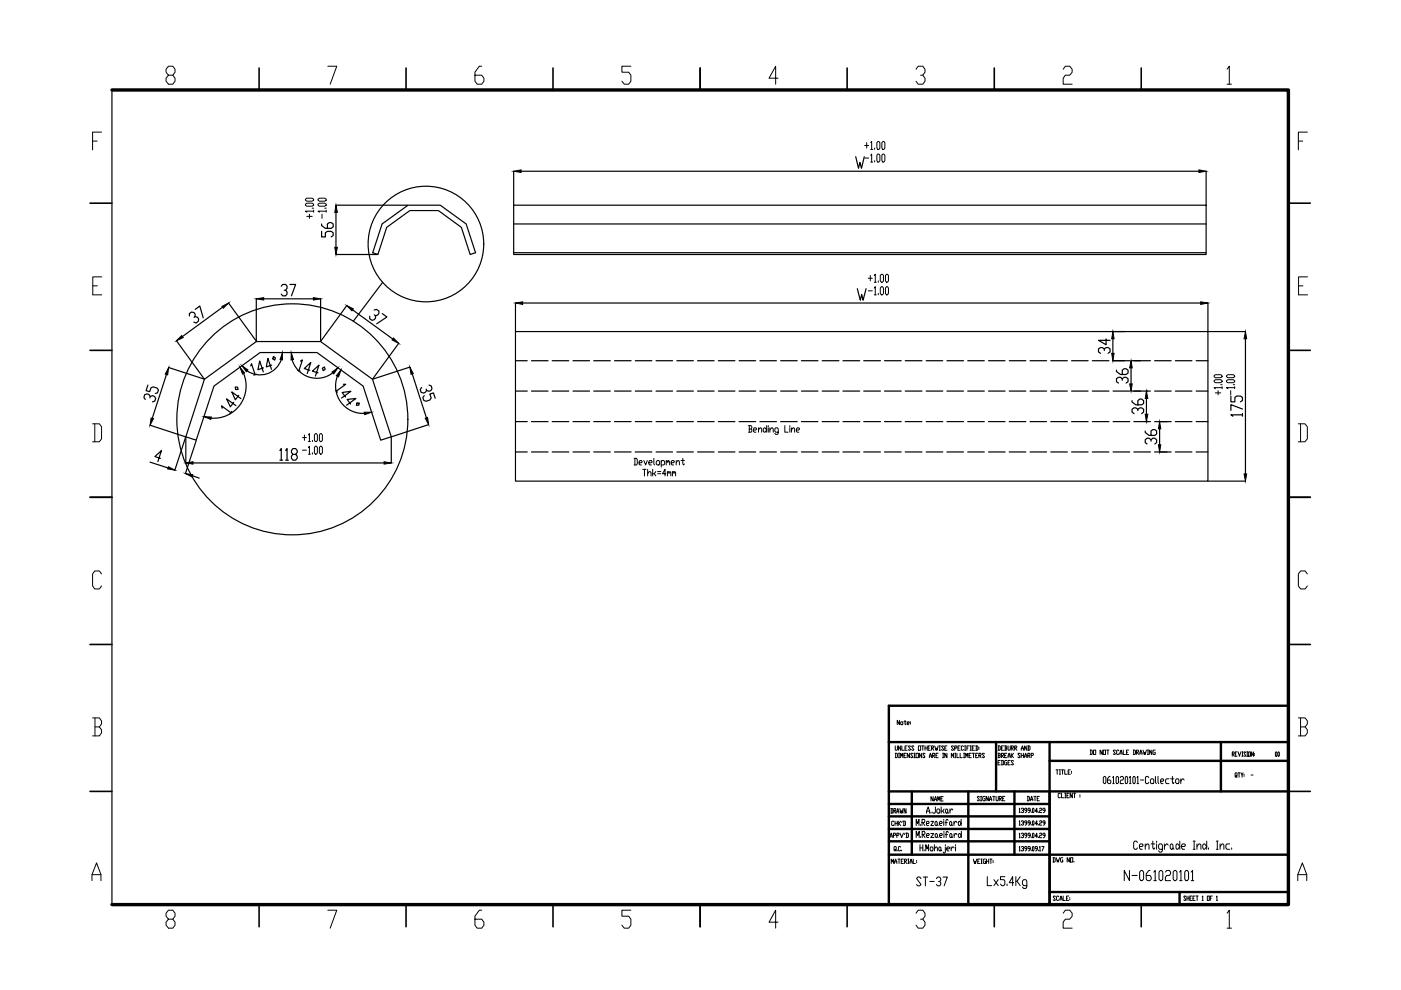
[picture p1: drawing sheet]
<svg xmlns="http://www.w3.org/2000/svg" width="297mm" height="210mm" viewBox="0 0 297 210" stroke-linecap="round" stroke-linejoin="round" font-family="sans-serif">
<!-- layer: 0 -->
<g fill="none" stroke="#000" stroke-width=".25">
<path d="M23.7 19.1v172.7M108.9 36.3v7.1M110.5 36.3h143.7M181.4 33.2l.6 2.5 .3-1.3 .4 1.3 .5-2.5M255.7 36.3v7.1M68.2 49.1v1.1h.8v-.9l.4-.2h.8l.4 .2v.6l-.4 .3M68.2 47.5v.3l.8 .6h1.2l.4-.3v-.6l-.4-.3h-.4l-.4 .3v.9M71.2 54h8.9M71.2 43.5h15.2M71.2 45v7.4M81 47.5l5.5-4h6.8l5.5 4 2 6.1-1.1 .4-1.9-5.8-4.9-3.6h-6l-4.9 3.6-1.9 5.8-1.1-.4zM81.1 59.8l-6.2 8.3"/>
<path d="M108.9 43.5h146.8v10.5h-146.8zM108.9 53.6h146.8M108.9 47.5h146.8M35.3 79.4l-3 9.3M37.4 72.2l5.9 8.1-7.5-2.4M40.2 67v-.5l.4-.3 .5 .1 .3 .3-.1 .5-.2 .2M41.3 67.1l.6 .2 .2 .3v.5l-.5 .4-.5-.2M41.4 65.6l1-.7 .7 2.5M47.2 65.1l-8.5 6.3M51.6 79.2a6.8 6.8 0 0 1-6.9 9.4M53.2 77.6l.1-.5 .8 2.3M54.3 63.4v8.9l-5.8-8.1"/>
<path d="M54.4 79.4l-.6 .1M55.9 78l-1.2 .4 .4-1.9 .7 2.4M55.9 63.4h10.5M57.6 77.4l-1.1 .4 .3-1.8 .8 2.3M58 75.6l.4 .3-.2 .5-.4-.3zM59.6 60.7l.3-.4h.7l.3 .4v.4l-.3 .4h-.3M59.6 76.3a4.8 4.8 0 0 1-7.2 2.3M60.6 61.5l.3 .4v.4l-.3 .4h-.7l-.3-.4M61.5 60.3h1.2l-.9 2.4M61.9 76.3a5.5 5.5 0 0 0 8.7 2.8M63.1 78.5l.6 .2M63.7 76.6l.4-.3-.7 2.3"/>
<path d="M65.7 78.5l-1.2-.4 1.4-1.2-.8 2.3M67.4 79.1l-1.2-.4 1.4-1.3-.7 2.3M68 63.4v8.9M68.4 78.1l.4-.3 .1 .5-.4 .3zM71.5 79.8a5.8 5.8 0 0 0 5.8 7.9M73.5 64.8l-5.5 7.5M74.7 65.7l8.6 6.2M79.3 65.7l.5-.1 .5 .3v.5l-.2 .4-.5 .2-.2-.3M79.6 67v.5l-.2 .3-.5 .1-.5-.3v-.6M81.1 66.5l.9 .7-2.1 1.5M84.5 72.8l-5.5 7.5M86.9 77.8l-7.8 2.6"/>
<path d="M87.4 79.3l3 9.3M109.3 70.3h146.8v31.7h-146.8zM109.3 76.5h2.5M109.3 64.2v6.1M110.8 64.2h143.8M112.7 76.5h3.5M117.1 76.5h3.5M121.5 76.5h3.5M125.9 76.5h3.5M130.3 76.5h3.5M134.7 76.5h3.5M139.1 76.5h3.5"/>
<path d="M143.5 76.5h3.5M147.9 76.5h3.5M152.3 76.5h3.5M156.7 76.5h3.5M161.1 76.5h3.5M165.5 76.5h3.5M169.9 76.5h3.5M174.3 76.5h3.6M178.7 76.5h3.6M181.8 61.2l.6 2.5 .3-1.3 .3 1.3 .6-2.5M183.1 76.5h3.6M187.5 76.5h3.6"/>
<path d="M191.9 76.5h3.6M196.4 76.5h3.5M200.8 76.5h3.5M205.2 76.5h3.5M209.6 76.5h3.5M214 76.5h3.5M218.4 76.5h3.5M222.8 76.5h3.5M227.2 76.5h3.5M231.6 76.5h3.5M234.1 74.3v-.3l-.4-.3h-.4l-.4 .3v.6l.4 .3M234.1 74l.4-.3h.4l.5 .3v.6l-.5 .3"/>
<path d="M234.5 71.9v1.2l-1.6-.9h2.5M236 76.5h3.5M236 70.3h2.4M236 71.8v3.1M236.7 78.5v.3l.9 .6h1.1l.5-.3v-.6l-.5-.3h-.3l-.5 .3v.9M239.8 76.5h4.1M239.8 78v3.4M244.8 76.5h3.5M249.2 76.5h3.5M253.6 76.5h2.5M256.1 64.2v6.1M256.2 70.3h7.9"/>
<path d="M264.1 71.8v28.7M31.4 81.6l-.4 1.2 .7 .2 .3-.8 .5-.2 .8 .3 .3 .4-.2 .6-.5 .1M31.8 84.4l.1-.3-.3-.5-.4-.1-.5 .2-.2 .6 .3 .4M31.8 90.2l7.5 2.4M31.8 98l3.8 1.2M31.9 84.1l.4-.2 .4 .1 .3 .4-.2 .6-.5 .2M34 97.2l-1.2-.4 1.4-1.3-.7 2.4M39.4 92.7l-2.3 7M39.4 92.7v5.5M40.9 98.2h40.5M41.6 93.4l-2.3 7M43.3 80.4l11-8h13.7l11 8 4 12.2-2.3 .7-3.7-11.4-9.8-7.2h-12.1l-9.7 7.2-3.8 11.4-2.2-.7z"/>
<path d="M47.1 86.6l-.1-.6 1.9 1.5M49.1 87.2l-.3 .5M49.6 85.3l-.8 1-.8-1.7 2 1.4M49.9 82.1h.5l.1 .5h-.5zM50.6 83.8l-.7 1-.8-1.7 2 1.4M59.3 95.5l.3-.4v2.5M59.3 97.6h.6M60.6 95.5l.3-.4v2.5M60.6 97.6h.6M62.1 96.3l-.3-.4v-.4l.3-.4h.6l.3 .4v.4l-.3 .4h-.6l-.3 .4v.4l.3 .5h.6l.3-.5v-.4l-.3-.4M71.1 82.7l.4 .5M72.8 81.5h.5l-2 1.4"/>
<path d="M73.3 84.2l-.8-1 1.9-.2-2 1.4M74.3 85.7l-.7-1 1.9-.2-2 1.4M75.7 85.5h.5l-.1 .4h-.5zM83 92.7v5.5M89.4 82.2l-.3 .4 .2 .6 .5 .1 .4-.1 .3-.4M89.9 83.9l-.3 .4 .3 .6 .4 .2 .8-.3 .3-.4-.3-.8 .8-.3 .4 1.1M90.9 90l-7.9 2.6M91 81.6l.4 .2 .2 .6-.3 .4-.4 .2-.4-.2-.1-.3M109.3 89.4h2.5M109.3 95.8h2.5M109.3 82.9h2.5M112.7 89.4h3.5"/>
<path d="M112.7 95.8h3.5M112.7 82.9h3.5M117.1 89.4h3.5M117.1 95.8h3.5M117.1 82.9h3.5M121.5 89.4h3.5M121.5 95.8h3.5M121.5 82.9h3.5M125.9 89.4h3.5M125.9 95.8h3.5M125.9 82.9h3.5M130.3 89.4h3.5"/>
<path d="M130.3 95.8h3.5M130.3 82.9h3.5M134.7 89.4h3.5M134.7 95.8h3.5M134.7 82.9h3.5M139.1 89.4h3.5M139.1 95.8h3.5M139.1 82.9h3.5M143.5 89.4h3.5M143.5 95.8h3.5M143.5 82.9h3.5M147.9 89.4h3.5"/>
<path d="M147.9 95.8h3.5M147.9 82.9h3.5M152.3 89.4h3.5M152.3 95.8h3.5M152.3 82.9h3.5M156.7 89.4h3.5M156.7 95.8h3.5M156.7 82.9h3.5M161.1 89.4h3.5M161.1 95.8h3.5M161.1 82.9h3.5M165.5 89.4h3.5"/>
<path d="M165.5 95.8h3.5M165.5 82.9h3.5M169.9 89.4h3.5M169.9 95.8h3.5M169.9 82.9h3.5M174.3 89.4h3.6M174.3 95.8h3.6M174.3 82.9h3.6M178.7 89.4h3.6M178.7 95.8h3.6M178.7 82.9h3.6M183.1 89.4h3.6"/>
<path d="M183.1 95.8h3.6M183.1 82.9h3.6M187.5 89.4h3.6M187.5 95.8h3.6M187.5 82.9h3.6M191.9 89.4h3.6M191.9 95.8h3.6M191.9 82.9h3.6M196.4 89.4h3.5M196.4 95.8h3.5M196.4 82.9h3.5M200.8 89.4h3.5"/>
<path d="M200.8 95.8h3.5M200.8 82.9h3.5M205.2 89.4h3.5M205.2 95.8h3.5M205.2 82.9h3.5M209.6 89.4h3.5M209.6 95.8h3.5M209.6 82.9h3.5M214 89.4h3.5M214 95.8h3.5M214 82.9h3.5M218.4 89.4h3.5"/>
<path d="M218.4 95.8h3.5M218.4 82.9h3.5M222.8 89.4h3.5M222.8 95.8h3.5M222.8 82.9h3.5M227.2 89.4h3.5M227.2 95.8h3.5M227.2 82.9h3.5M231.6 89.4h3.5M231.6 95.8h3.5M231.6 82.9h3.5M236 89.4h3.5"/>
<path d="M236 95.8h3.5M236 82.9h3.5M237.9 80.6v-.3l-.3-.3h-.5l-.4 .3v.6l.4 .3M237.9 80.3l.5-.3h.3l.5 .3v.6l-.5 .3M239.8 82.9h4.1M240 84.9v.3l.8 .6h1.2l.5-.3v-.6l-.5-.3h-.3l-.5 .3v.9M240.4 89.4h3.5M240.4 95.8h3.5M241.2 87.1v-.3l-.4-.3h-.4l-.4 .3v.6l.4 .3M241.2 86.8l.5-.3h.3l.5 .3v.6l-.5 .3M242.8 91.4v.3l.8 .6h1.2l.4-.3v-.6l-.4-.3h-.4l-.4 .3v.9M243.1 84.5v3.3"/>
<path d="M244 93.5v-.3l-.4-.3h-.4l-.4 .3v.6l.4 .3M244 93.2l.4-.3h.4l.4 .3v.6l-.4 .3M244.8 89.4h3.5M244.8 95.8h3.5M244.8 82.9h3.5M245.9 90.9v3.4M249.2 89.4h3.5M249.2 95.8h3.5M249.2 82.9h3.5M253.6 89.4h2.5M253.6 95.8h2.5M253.6 82.9h2.5"/>
<path d="M261 84v1.2h.8v-.9l.4-.3h.8l.4 .3v.6l-.4 .3M263.4 88h-2.4l.4 .3M263.4 86.7l-2.4-.9v1.2M263.4 87.7v.6M40.8 100.9l1.4 .5M256.2 102h7.9"/>
<circle cx="90.3" cy="51.7" r="12.3"/>
<circle cx="62" cy="88.9" r="24.5"/>
</g>
<g fill="none" stroke="#000" stroke-width=".51">
<path d="M188.5 157.3h84.7M211.2 157.3v10.5M222.5 157.3v34.5M258.9 157.3v10.5M273.2 149.6h-84.7v42M188.5 167.8h84.7M188.5 178.4h34M188.5 175.8h34M188.5 173.1h34M188.5 170.5h34M193.3 167.8v13.4M205.3 167.8v23.8"/>
<path d="M215.1 167.8v13.4M222.5 161.3h50.7M188.5 181.2h84.7M222.5 189.1h50.7M250.1 189.1v2.7"/>
</g>
<path d="M23.7 19.1h249.5v172.7h-249.5" fill="none" stroke="#000" stroke-width=".72"/>
<g fill="none" stroke="#000" stroke-width=".34">
<path d="M54.9 14.4v4.7M86.1 14.4v4.7M117.2 14.4v4.7M148.4 14.4v4.7M179.6 14.4v4.7M210.8 14.4v4.7M242 14.4v4.7M19.1 43.1h4.6M273.2 43.1h4.6M19.1 74.3h4.6M273.2 74.3h4.6M19.1 105.4h4.6"/>
<path d="M273.2 105.4h4.6M19.1 136.6h4.6M273.2 136.6h4.6M19.1 167.8h4.6M273.2 167.8h4.6M54.9 191.8v4.7M86.1 191.8v4.7M117.2 191.8v4.7M148.4 191.8v4.7M179.6 191.8v4.7M210.8 191.8v4.7M242 191.8v4.7"/>
</g>
<g fill="none" stroke="#000" stroke-width=".21">
<path d="M35.7 15.9l-.5-.6v-.6l.5-.7h.9l.5 .7v.6l-.5 .6h-.9l-.5 .7v.6l.5 .7h.9l.5-.7v-.6l-.5-.7M69.5 14h1.9l-1.4 3.9M102.1 14h-.5l-.9 1.3v1.9l.5 .7h.9l.5-.7v-.6l-.5-.7h-1.4M133.8 14h-1.9v1.3h1.4l.5 .6v1.3l-.5 .7h-.9l-.5-.7M165 16.6h-1.9l1.4-2.6v3.9M194.2 14.7l.5-.7h1l.4 .7v.6l-.4 .6h-.5M195.7 15.9l.4 .7v.6l-.4 .7h-1l-.5-.7M225.4 14.7l.5-.7h.9l.5 .7v.6l-.5 .6h-.9l-.5 .7v1.3h1.9M260.2 14.7l.4-.7v3.9M260.2 17.9h.9M19.6 29.9h1M21.5 28h-1.9v3.8"/>
<path d="M183.3 30.8h.9M183.3 33.5h.9M183.8 30.3v1.1M184.6 30.3l.2-.3v1.7M184.6 32.9l.2-.2v1.7M184.6 31.7h.4M184.6 34.4h.4M185.4 31.4v.3M185.4 34.1v.3M186.1 30h.2l.2 .3v1.1l-.2 .3h-.2l-.2-.3v-1.1zM186.1 32.7h.2l.2 .2v1.2l-.2 .3h-.2l-.2-.3v-1.2zM187.2 30h.2l.2 .3v1.1l-.2 .3h-.2l-.2-.3v-1.1z"/>
<path d="M187.2 32.7h.2l.2 .2v1.2l-.2 .3h-.2l-.2-.3v-1.2zM275.3 29.9h.9M277.2 28h-1.9v3.8M21.6 58.7h-1.9v3.8h1.9M64.8 43.3l.3-.2h1.1l.3 .2v.2l-.3 .2h-1.1l-.3-.2zM64.8 42.2l.3-.2h1.1l.3 .2v.2l-.3 .3h-1.1l-.3-.3zM65.1 45.9h1.1M65.6 45.4v.9M66.2 44.1h.3M66.5 44.8h-1.7l.3 .2M66.5 44.6v.4M67.4 43.3l.3-.2h1.2l.3 .2v.2l-.3 .2h-1.2l-.3-.2z"/>
<path d="M67.4 42.2l.3-.2h1.2l.3 .2v.2l-.3 .3h-1.2l-.3-.3zM68.3 45.4v.9M68.9 44.1h.3M69.2 44.8h-1.8l.3 .2M69.2 44.6v.4M184.1 59h.8M184.5 58.4v1.1M185.4 58.4l.2-.2v1.6M185.4 59.8h.4M186.2 59.5v.3M186.9 58.2h.2l.2 .2v1.1l-.2 .3h-.2l-.3-.3v-1.1zM187.9 58.2h.3l.2 .2v1.1l-.2 .3h-.3l-.2-.3v-1.1z"/>
<path d="M277.2 58.7h-1.9v3.8h1.9M19.7 60.6h.9M184.1 61.7h.8M185.4 61.1l.2-.3v1.7M185.4 62.5h.4M186.2 62.2v.3M186.9 60.8h.2l.2 .3v1.1l-.2 .3h-.2l-.3-.3v-1.1zM187.9 60.8h.3l.2 .3v1.1l-.2 .3h-.3l-.2-.3v-1.1zM257.4 79.7l.3-.3h1.1l.3 .3v.2l-.3 .2h-1.1l-.3-.2zM260 79.7l.3-.3h1.2l.3 .3v.2l-.3 .2h-1.2l-.3-.2zM275.3 60.6h1M19.6 89.9h1.5l.4 .6v2.5l-.4 .7h-1.5"/>
<path d="M20.1 89.9v3.8M64.1 92.8h.9M64.1 95.4h.9M64.5 92.2v1.2M65.4 92.2l.2-.3v1.7M65.4 94.9l.2-.3v1.7M65.4 93.6h.4M65.4 96.3h.4M66.2 93.4v.2M66.2 96v.3M66.9 91.9h.2l.2 .3v1.2l-.2 .2h-.2l-.2-.2v-1.2zM66.9 94.6h.2l.2 .3v1.1l-.2 .3h-.2l-.2-.3v-1.1z"/>
<path d="M67.9 91.9h.2l.3 .3v1.2l-.3 .2h-.2l-.2-.2v-1.2zM67.9 94.6h.2l.3 .3v1.1l-.3 .3h-.2l-.2-.3v-1.1zM134.4 97.2h.5l.2 .2v1l-.2 .2h-.5M134.6 97.2v1.4M135.5 98.1h.5l.2-.2-.2-.3h-.3l-.2 .3v.5l.2 .2h.3M136.3 99.5h.7M136.5 97.6l.4 1 .3-1M136.6 99.5v1.4M137.3 99.5v1.4M137.6 98.1h.5l.2-.2-.2-.3h-.4l-.1 .3v.5l.1 .2h.4M138.4 99.5v1.4M138.6 97.2v1.2l.2 .2"/>
<path d="M139.1 100l-.4 .4h-.3M139.3 97.6h.4l.2 .3v.5l-.2 .2h-.4l-.2-.2v-.5zM139.4 100h.7M140.2 97.9l.2-.3h.3l.2 .3v.5l-.2 .2h-.5M140.2 97.6v1.4M141.3 97.9l.1-.3 .2 .5M141.3 97.6v1M141.5 100v.9M141.6 97.9l.2-.3 .2 .3v.7M142.3 98.1h.5l.2-.2-.2-.3h-.3l-.2 .3v.5l.2 .2h.3M142.6 100v.9M143.4 98.1l.3-.5h.2l.1 .3v.7"/>
<path d="M143.4 97.6v1M144.4 97.6h.7M144.8 97.2v1.2l.1 .2 .2-.2M158.7 90.2h.5l.2 .3-.2 .5M158.9 91h.3l.2 .4-.2 .2h-.5M158.9 90.2v1.4M159.8 91.2h.5l.1-.2-.1-.3h-.4l-.1 .3v.4l.1 .2h.4M160.8 91.2l.3-.5h.2l.2 .3v.6M160.8 90.7v.9M162 90.7h.2l.3 .5-.3 .4-.4-.2v-.4zM162.5 90.2v1.4M162.9 90.2v.3"/>
<path d="M162.9 90.7v.9M163.2 91.2l.4-.5h.2l.1 .3v.6M163.2 90.7v.9M165 91.6h-.5l-.2-.2v-.4l.2-.3h.3l.2 .3v.9l-.2 .2h-.3l-.2-.2M166.4 90.2v1.4h.7M167.5 90.2v.3M167.5 90.7v.9M167.8 91.2l.3-.5h.2l.2 .3v.6M167.8 90.7v.9M168.9 91.2h.5l.1-.2-.1-.3h-.4l-.1 .3v.4l.1 .2h.4M257.4 80.7l.3-.2h1.1l.3 .2v.2l-.3 .2h-1.1l-.3-.2zM257.7 83.3h1.1"/>
<path d="M258.3 82.8v.9M258.8 81.6h.3M259.1 82.2h-1.7l.3 .2M259.1 82v.4M260 80.7l.3-.2h1.2l.3 .2v.2l-.3 .2h-1.2l-.3-.2zM260.9 82.8v.9M261.5 81.6h.3M261.8 82.2h-1.8l.3 .2M261.8 82v.4M275.3 89.9h1.4l.5 .6v2.5l-.5 .7h-1.4M275.7 89.9v3.8M137.3 100.4l.4-.4h.1l.2 .2v.7"/>
<path d="M138.7 100.4l.4 .5M139.4 100.4h.7M141.2 100.4h-.8l.6-.9v1.4M141.5 100.2l.2-.2 .1 .4M141.8 100.2l.3-.2 .1 .2v.7M142.6 100.2l.1-.2 .2 .4M142.9 100.2l.2-.2 .1 .2v.7M21.5 121.7l-.4-.6h-1l-.5 .6v2.5l.5 .7h1l.4-.7M277.2 121.7l-.5-.6h-1l-.4 .6v2.5l.4 .7h1l.5-.7M19.6 152.2h1.5l.4 .7v.6l-.4 .6M20.1 154.1h1l.4 .7v.6l-.4 .6h-1.5M20.1 152.2v3.8"/>
<path d="M189.8 158.1l.1 1 .4-.2v-.8M189.8 159.7l.5 .1v.7l-.2 .1h-.3M189.9 159.7v.9M190.5 159.7h.2M190.6 159.7v.9M190.7 152.7v1l-.5-1v1M191 158.1v1l-.5-1v1M191.1 153l.3 .2-.1 .5-.3-.2zM191.2 158.1v1h.5M191.6 153h.5M191.9 152.7v.8l.1 .2 .1-.2M191.9 158.6h.2"/>
<path d="M192.1 159.7h-.4v.9h.4M192.3 158.1h-.4v1h.4M192.3 153.4h.4l.1-.2-.1-.2-.4 .2v.3l.4 .2M192.8 159.7v.9l-.5-.9v.9M193 153v.2M193 153.4v.1M193.1 158.3l-.2-.2-.3 .2 .5 .6-.2 .2-.3-.2M193.5 159.8l-.1-.1-.3 .1 .4 .7-.1 .1-.3-.1M193.7 158.3v-.2l-.4 .2 .4 .6v.2l-.4-.2M193.7 159.7h.3M193.9 159.7v.9M194.2 159.7h.5v.9h-.5z"/>
<path d="M194.7 158.1h.5v1h-.5zM195.4 159.7v.9l-.5-.9v.9M195.4 158.1h.5M195.7 158.1v1M196.1 159.8l-.4-.1v.1l.4 .7-.1 .1h-.3v-.1M196.1 158.6h.5M196.1 158.1v1M196.6 158.1v1M196.8 158.6h.2M197.3 158.1h-.5v1h.5M197.5 158.6h.4l.1-.3-.5-.2v1M197.6 158.6l.4 .5"/>
<path d="M198.2 158.1l.2 1 .2-.5 .1 .5 .2-1M198.9 159.7h-.5v.9h.5M199.1 159.1h.3M199.1 158.1h.3M199.2 158.1v1M199.8 159.7h.3M200 159.7v.9M200.1 158.3l-.4-.2-.1 .2 .5 .6-.1 .2h-.3l-.1-.2M200.3 158.6h.3M200.8 158.1h-.5v1h.5M200.8 159.7v.9l-.5-.9v.9M202.2 158.3l-.1-.2-.4 .2 .5 .6-.1 .2-.4-.2"/>
<path d="M202.4 158.6h.4l.1-.3-.5-.2v1M202.4 159.7h.2M202.6 159.7v.9M202.9 159.7v.9h.5M203.1 158.6h.3M203.6 158.1h-.5v1h.5M203.6 159.7v.9h.4M204.3 158.3l-.1-.2-.4 .2v.6l.1 .2 .4-.2M204.3 159.7h.2M204.4 159.7v.9M204.5 159.1h.3M204.5 158.1h.3"/>
<path d="M204.6 158.1v1M205 158.6h.2M205.5 158.1h-.5v1M205.7 159.1h.2M205.7 158.1h.2M205.8 158.1v1M205.9 159.7h-.4v.9h.4M206.1 158.6h.3M206.1 159.7h.5M206.4 159.7v.9M206.6 158.1h-.5v1h.5M206.9 158.1l.4 .2v.6l-.1 .2h-.3"/>
<path d="M207 158.1v1M207.3 159.7h-.4v.9h.4M207.5 158.4v.2M207.5 158.7v.2M208.7 159.8l-.1-.1-.3 .1 .4 .7-.1 .1-.3-.1M211.6 158.1l.5 .2v.6l-.2 .2h-.3M211.6 159.7l.5 .1-.2 .4M211.7 158.1v1M211.7 159.7v.9M212.3 158.6h.2M212.8 158.1h-.5v1h.5M213 158.1l.5 .2-.2 .3"/>
<path d="M213.1 158.6h.2l.2 .3-.2 .2h-.3M213.1 158.1v1M213.5 159.7h-.5v.9h.5M213.7 158.1l.2 1 .3-.2v-.8M214.4 158.6h.4v-.5h-.4v1M214.4 159.7v.9M214.5 158.6l.4 .5M214.9 159.7l-.5 .5M215.1 158.6h.4l.1-.3-.5-.2v1M215.3 158.6l.3 .5M216.3 159.8l-.1-.1-.4 .1 .5 .7-.1 .1-.4-.1M216.5 159.1l.3-1 .2 1"/>
<path d="M216.5 158.7h.5M216.5 159.7v.9M217 159.7v.9M217.7 158.1v1l-.5-1v1M217.9 158.1l.5 .2v.6l-.1 .2h-.4M218 158.1v1M231.1 159h.4l.1 .2v.6l-.5 .2M231.3 159v1M231.8 159h.5v1h-.5zM233.7 159v1l-.5-1v1M233.9 159h.5v1h-.5zM234.6 159h.5"/>
<path d="M234.9 159v1M236.5 159.2l-.1-.2-.4 .2 .5 .6-.1 .2-.4-.2M237.2 159.2l-.1-.2h-.3v.2v.8l.4-.2M237.4 160l.3-1 .2 1M237.4 159.7h.5M238.2 159v1h.4M238.8 159.5h.3M239.3 159h-.5v1h.5M240.3 159h.3l.1 .2v.6l-.4 .2M240.4 159v1M240.9 159.5l.5-.1-.1-.4h-.4v1M241.1 159.5l.3 .5"/>
<path d="M241.7 160l.2-1 .2 1M241.7 159.7h.4M242.3 159l.3 1 .1-.5 .1 .5 .3-1M243.3 159h.2M243.3 160h.2M243.4 159v1M244.2 159v1l-.5-1v1M244.9 159h-.3l-.1 .2 .1 .8h.3v-.5h-.1M261.3 159.9l.4-.1-.1-.4h-.3v.9M261.4 159.9l.3 .4M261.9 159.9h.2M262.3 159.4h-.4v.9h.4"/>
<path d="M262.5 159.4l.3 .9 .3-.9M263.3 159.4h.2M263.4 159.4v.9M264.1 159.6l-.3-.2-.1 .2 .4 .6-.1 .1-.3-.1M264.3 159.4h.2M264.4 159.4v.9M264.7 159.4h.4v.9h-.4zM265.8 159.4v.9l-.5-.9v.9M266 159.8v.1M270.5 159.4l.2 .2-.1 .7-.2-.1zM271 159.4l.3 .2-.2 .7-.2-.1zM275.3 152.2h1.4l.5 .7v.6l-.5 .6"/>
<path d="M275.7 154.1h1l.5 .7v.6l-.5 .6h-1.4M275.7 152.2v3.8M188.7 177.6l.3-1 .2 1M188.7 177.3h.5M188.9 171.4h.3l.1 .2-.1 .8h-.3M189 171.4v1M189.4 177.1h.4l.1-.2-.1-.3h-.4v1M189.5 171.9h.4v-.5h-.4v1M189.5 174.2l-.1-.1-.4 .1v.7l.2 .1h.2l.1-.1M189.6 171.9l.3 .5M189.8 174.1v.9M189.8 174.6h.4"/>
<path d="M190.1 172.4l.3-1 .2 1M190.1 177.1h.4l.1-.2-.1-.3h-.4v1M190.1 172.1h.5M190.2 174.1v.9M190.4 174.1v.9M190.5 160.6h.2M190.6 174.6l.4 .4M190.8 171.4l.2 1 .1-.5 .1 .5 .3-1M190.8 176.6l.4 1 .3-1M191 174.1l-.6 .5M191 160.6v-.9l.2 .6 .2-.6v.9M191 179.6l-.2-.1-.3 .1v.6l.1 .2 .4-.2"/>
<path d="M191.3 174.1l-.1 .3M191.5 174.1l.5 .1-.1 .8h-.4M191.6 174.1v.9M191.7 160.2h.2M191.9 176.6l-.1 .3M192.1 171.4v1l-.4-1v1M192.1 176.6h.4l.1 .2v.6l-.1 .2h-.4M192.2 176.6v1M193.7 160.6h.3M194.3 175v-1.3l.2 .9 .3-.9v1.3M194.3 177.6v-1.3l.3 .9 .3-.9v1.3M195.1 179.1v1.3"/>
<path d="M195.1 179.8h.6M195.2 174.8v.2M195.2 177.4v.2M195.5 174.4h.4l.2-.3-.2-.4h-.4v1.3M195.5 176.9h.4l.2-.2-.2-.4h-.4v1.3M195.7 179.1v1.3M195.7 174.4l.4 .6M195.7 176.9l.4 .7M196.4 174.6h.5l.1-.2-.1-.3h-.4l-.1 .3 .1 .6h.4M196.4 177.2h.5l.1-.3-.1-.2h-.3l-.2 .2v.5l.2 .2h.3M196.5 172.4l.3-1.3 .3 1.3M196.5 172h.6"/>
<path d="M197 160.6l.3-.9 .2 .9M197 160.3h.5M197.3 174.1h.6l-.6 .9h.6M197.3 176.7h.7l-.7 .9h.7M197.3 179.6h.3l.2 .2v.4l-.2 .2h-.3l-.1-.2zM197.4 172.2v.2M197.7 160.2h.4v-.5h-.4v.9M197.9 168.9v.9l-.5-.9v.9M197.9 160.2l.3 .4M198.1 169.8l.3-.9 .2 .9M198.1 180l.5-.4 .1 .2v.6M198.1 169.5h.5"/>
<path d="M198.1 179.1v1.3M198.3 171.1v1.1l-.1 .2h-.3l-.2-.2M198.4 174.1h.2l.1 .3-.1 .6-.4-.2zM198.4 176.7l.3 .2v.5l-.1 .2-.3-.2v-.5zM198.4 160.2h.3M198.7 174.8l.2 .2M198.7 177.4l.2 .2M198.8 171.5h.3l.1 .2v.5l-.1 .2h-.3l-.2-.2v-.5zM198.8 169.8v-.9l.2 .6 .3-.6v.9M199.2 174.6h.4l.2-.2-.2-.3h-.3l-.1 .3v.4l.1 .2h.3M199.2 177.2h.5l.1-.3-.1-.2h-.3l-.2 .2v.5l.2 .2h.3M199.2 179.6l.3 .2v.4l-.2 .2-.3-.2v-.4z"/>
<path d="M199.5 169.4h.3M199.5 171.1v1.3M199.8 160.6h.3M199.9 172l.3 .4M200 168.9h-.5v.9h.5M200.1 173.7v.2M200.1 174.1v.9M200.1 176.3v.2M200.1 176.7v.9M200.2 171.5l-.3 .5h-.4M200.4 174.4h.5M200.4 179.6v1.1l-.1 .2-.3-.2"/>
<path d="M200.4 176.9h.5M200.4 179.1v.2M200.6 171.5l.3 .2v.5l-.1 .2-.3-.2v-.5zM200.7 180h.5l.2-.2-.2-.2h-.3l-.2 .2v.4l.2 .2h.3M200.9 172.2l.2 .2M201 173.9l-.1-.2-.3 .2v1.1M201.1 176.5l-.2-.2h-.2l-.1 .2v1.1M201.4 171.5v.9M201.5 174.1l.3 .3v.4l-.2 .2-.3-.2zM201.5 176.7l.3 .2v.5l-.1 .2-.3-.2zM201.7 179.6v.8M201.7 160.6v-.9l.3 .6 .2-.6v.9"/>
<path d="M201.8 174.8l.2 .2M201.8 177.4l.2 .2M202 171.7l-.3-.2-.3 .5M202.3 174.1v.9M202.3 179.8l-.3-.2-.3 .4M202.3 176.7v.9M202.4 160.6h.2M202.6 179.1v.2M202.6 179.6v.8M202.9 174.4l-.3-.3-.3 .5M202.9 176.9l-.3-.2-.3 .5M203.3 174.1h.2l.3 .5-.3 .4-.3-.2z"/>
<path d="M203.4 176.7h.1l.3 .5-.3 .4-.3-.2v-.5zM203.8 173.7v1.3M203.8 176.3v1.3M204.3 160.6h.2M204.8 160.6v-.9l.2 .6 .2-.6v.9M205.5 160.2h.2M206.9 160.2h.2M207.5 160.2h.4v-.5h-.4v.9M207.7 169l-.2-.1-.3 .1 .5 .6-.2 .2-.3-.2M207.7 160.2l.3 .4M207.9 168.9h.2M207.9 169.8h.2"/>
<path d="M208 168.9v.9M208.9 168.9h-.4l-.1 .1 .1 .8h.4v-.5h-.2M209.5 168.9v.9l-.4-.9v.9M209.8 169.8l.2-.9 .3 .9M209.8 169.5h.5M210.5 168.9h.4M210.7 168.9v.9M211.2 168.9l.1 .9 .4-.2v-.7M211.6 161.7h.3M211.7 160.2h.2l.2 .3-.2 .1h-.3M211.9 169.3h.3v-.4h-.3v.9M212 169.3l.3 .5"/>
<path d="M212.1 161.2h-.5v1h.5M212.3 160.2h.4l.1-.2-.1-.3h-.4v.9M212.3 161.2h.4l.1 .2v.6l-.5 .2M212.4 160.2l.4 .4M212.4 161.2v1M212.6 169.3h.2M213 160.2h.3M213 168.9h-.4v.9h.4M213.5 161.2h-.4l-.1 .2 .1 .8h.4v-.5h-.2M213.7 160.6l.2-.9 .3 .9M213.7 160.3h.5M213.7 161.7h.2"/>
<path d="M214.2 161.2h-.5v1h.5M214.5 160.2l.4 .4M214.9 161.4l-.1-.2-.4 .2 .5 .6-.1 .2-.4-.2M216.1 171.5l.1-.1v.9M216.1 174.2l.1-.2v.9M216.1 176.8l.1-.2v1M216.1 179.6l.1-.1v.9M216.1 172.3h.2M216.1 174.9h.2M216.1 177.6h.2M216.5 160.2h.5M216.6 171.5v-.1l.4 .1v.2l-.2 .1"/>
<path d="M216.6 174.2v-.2l.4 .2-.2 .3M216.6 176.8v-.2l.4 .2v.2l-.2 .1M216.6 179.6v-.1l.4 .1-.2 .3M216.9 171.8l.1 .4-.1 .1-.3-.1M216.9 174.5l.1 .2-.1 .2h-.3v-.1M216.9 177.1l.1 .2-.1 .3h-.3v-.2M216.9 179.9l.1 .2-.1 .3h-.3v-.2M217.2 160.6l.3-.9 .2 .9M217.2 160.3h.5M217.7 171.8l-.5-.1 .2-.3 .3 .1v.5l-.3 .3M217.7 174.5h-.3l-.2-.2 .2-.3 .3 .2v.5l-.3 .2M217.7 177.1l-.5-.1 .2-.4 .3 .2v.5l-.3 .3"/>
<path d="M217.7 179.9h-.3l-.2-.1 .2-.3 .3 .1v.5l-.3 .3M217.8 168.9h.3l.2 .1v.6l-.2 .2h-.3M217.9 160.2h.4l.1-.4-.5-.1v.9M217.9 168.9v.9M218 160.2l.4 .4M218.4 171.8h-.4v-.4l.4 .1v.5l-.4 .3M218.4 174.5h-.4v-.5l.4 .2v.5l-.4 .2M218.4 177.1h-.4v-.5l.4 .2v.5l-.4 .3M218.4 179.9h-.4v-.4l.4 .1v.5l-.4 .3M218.5 169.8l.2-.9 .3 .9M218.5 169.5h.5M218.6 160.2h.4l.1-.4-.5-.1v.9"/>
<path d="M218.6 172.2v.1M218.6 174.8v.1M218.6 177.4v.2M218.9 179.6l.1-.1 .2 .1-.1 .8-.2-.2zM219 171.4l.2 .1-.1 .8-.2-.1zM219 174l.2 .2-.1 .7-.2-.1zM219 176.6l.2 .2-.1 .8-.2-.2zM219.2 168.9h.5M219.4 168.9v.9M219.9 169.3h.2M219.9 172h-.4l.3-.6v.9M219.9 174.7h-.4l.3-.7v.9"/>
<path d="M219.9 177.3h-.4l.3-.7v1M219.9 179.9h-.3v-.4l.3 .1v.5l-.3 .3M220.2 172.2v.1M220.2 174.8v.1M220.2 177.4v.2M220.4 168.9h-.5v.9h.5M220.4 171.5l.1-.1 .4 .1v.2l-.5 .3v.3h.5M220.4 174.2l.1-.2 .4 .2-.1 .3h-.3l-.1 .2v.2h.5M220.4 176.8l.1-.2 .4 .2v.2l-.5 .3v.3h.5M220.4 179.6l.1-.1v.9M220.9 179.5h.4l-.3 .9M221.6 171.8l-.5-.1 .1-.3h.3l.1 .1v.5l-.4 .3"/>
<path d="M221.6 174.5h-.4l-.1-.2 .1-.3h.3l.1 .2v.5l-.4 .2M221.6 177.1l-.5-.1 .1-.4h.3l.1 .2v.5l-.4 .3M223.9 163.2h.5M224.1 163.2v1M224.6 163.2h.2M224.6 164.2h.2M224.7 163.2v1M224.8 168.3l-.1-.1-.3 .1v.7l.1 .1 .3-.1M225.1 168.2v.9h.4M225.1 163.2h.4M225.3 163.2v1M225.7 163.2v1h.5"/>
<path d="M225.7 168.2h.3M225.7 169.1h.3M225.9 168.2v.9M226.2 168.7h.2M226.5 163.7h.2M226.7 168.2h-.5v.9h.5M226.9 163.2h-.4v1h.4M227.2 163.5v.2M227.2 163.8v.2M227.4 168.2v.9l-.5-.9v.9M227.6 168.2h.5M227.8 168.2v.9"/>
<path d="M229 168.5v.2M229 168.9v.1M234.1 164.6l.4 .3v1l-.2 .2-.4-.2v-1zM235.4 164.6h-.2l-.4 .5v.8l.2 .2h.4l.1-.2-.1-.5h-.6M235.9 164.9l.2-.3v1.5M235.9 166.1h.3M236.8 164.6l.3 .3v1l-.1 .2-.4-.2v-1zM237.5 164.9l.2-.3h.3l.2 .3-.2 .5h-.3l-.2 .2v.5h.7M238.7 164.6l.4 .3v1l-.2 .2-.3-.2v-1zM239.5 164.9l.1-.3v1.5M239.5 166.1h.3M240.4 164.6l.3 .3v1l-.2 .2-.3-.2v-1z"/>
<path d="M241.1 164.9l.1-.3v1.5M241.1 166.1h.3M241.2 178.6l-.3-.3h-.3l-.2 .3v1.2l.2 .3h.3l.3-.3M241.6 179.5h.6l.2-.3-.2-.3h-.4l-.2 .3v.6l.2 .3h.4M241.8 165.4h.7M242.8 179.5l.4-.6h.2l.2 .3v.9M242.8 178.9v1.2M243.6 164.9l-.2-.3h-.4l-.1 .3v1l.1 .2h.4l.2-.2M244 178.9h.8M244.1 165.1h.4l.1 .3v.5l-.1 .2h-.4l-.2-.2v-.5zM244.4 178.3v1.5l.2 .3 .2-.3M245 164.6v1.3l.2 .2"/>
<path d="M245.2 178.3v.3M245.2 178.9v1.2M245.5 164.6v1.3l.2 .2M246.1 165.6h.5l.1-.2-.1-.3h-.4l-.1 .3v.5l.1 .2h.4M246.9 178.9v1.2M247.7 179.2l-.4-.3-.4 .6M247.8 165.1h-.5l-.2 .3v.5l.2 .2h.5M248.2 165.1h.7M248.3 178.9l.4 .3v.6l-.2 .3-.4-.3v-.6zM248.6 164.6v1.3l.1 .2 .2-.2M248.7 179.8l.2 .3M249.5 165.1h.3l.2 .3v.5l-.2 .2h-.3l-.3-.2v-.5z"/>
<path d="M249.5 178.9h.2l.4 .6-.4 .6h-.2l-.2-.3v-.6zM250.1 178.3v1.8M250.3 165.1v1M250.5 179.5h.6l.3-.3-.3-.3h-.4l-.2 .3v.6l.2 .3h.4M251.1 165.4l-.4-.3-.4 .5M253 178.3h.4M253.2 178.3v1.8M253.8 179.5l.4-.6h.2l.2 .3v.9M253.8 178.9v1.2M255.2 178.9h.2l.4 .6-.4 .6h-.2l-.2-.3v-.6zM255.8 178.3v1.8M256.2 179.8v.3"/>
<path d="M257.9 178.3h.4M258.1 178.3v1.8M258.7 179.5l.4-.6h.2l.2 .3v.9M258.7 178.9v1.2M260.7 178.9h-.6l-.2 .3v.6l.2 .3h.6M261.1 179.8v.3M262.1 164.5l.1 .1-.3 .2v-.9l.4 .1-.1 .6 .1 .2M262.5 163.9h.4M262.7 163.9v.9M263.1 163.9l.2 .9M263.3 160.3h.2M263.6 163.9l-.3 .4"/>
<path d="M263.8 164.2v.1M263.8 164.5v.1M264.3 160.3h.2M265.2 164.3h.5M266 160v.2M19.5 186.7v-1.3l1-2.4 .9 2.4v1.3M19.5 185.4h1.9M35.7 194.9l-.5-.6v-.7l.5-.6h.9l.5 .6v.7l-.5 .6h-.9l-.5 .6v.7l.5 .6h.9l.5-.6v-.7l-.5-.6M69.5 193h1.9l-1.4 3.8M102.1 193h-.5l-.9 1.3v1.9l.5 .6h.9l.5-.6v-.7l-.5-.6h-1.4M133.8 193h-1.9v1.3h1.4l.5 .6v1.3l-.5 .6h-.9l-.5-.6M165 195.5h-1.9l1.4-2.5v3.8"/>
<path d="M189 183.1v-1l.2 .6 .2-.6v1M189.6 183.1l.3-1 .2 1M189.6 182.7h.5M189.8 180.1l.1 .1-.2 .2-.1-.8 .3-.1 .1 .1-.1 .6 .1 .2M190.2 180.2v.2M190.4 182.1h.4M190.6 182.1v1M191.1 182.6h.2M191.2 180.2v.2M191.5 182.1h-.4v1h.4M191.8 182.6h.3l.1-.2-.1-.3h-.3v1M191.9 182.6l.3 .5"/>
<path d="M192.5 182.1h.2M192.5 183.1h.2M192.6 182.1v1M192.9 183.1l.3-1 .2 1M192.9 182.7h.5M193.6 182.1v1h.5M194.2 193.6l.5-.6h1l.4 .6v.7l-.4 .6h-.5M194.3 182.4v.2M194.3 182.7v.2M195.3 186.3l-.3-.3h-.5l-.2 .3 1 1.2-.3 .3h-.5l-.2-.3M195.7 194.9l.4 .6v.7l-.4 .6h-1l-.5-.6M195.7 186h1"/>
<path d="M195.9 180.2v.2M196.2 186v1.8M196.3 180.4v-1.3l.3 .9 .3-.9v1.3M197.1 186.9h1M198.5 186.3l.3-.3h.4l.3 .6-.3 .3h-.2M199.2 186.9l.3 .3-.3 .6h-.4l-.3-.3M199.5 180.2l.2 .2M199.9 186h1l-.7 1.8M206.4 182.1l.2 1 .1-.5 .1 .5 .3-1M207.3 182.6h.2M207.8 182.1h-.5v1h.5M208 182.1h.2"/>
<path d="M208 183.1h.2M208.1 182.1v1M208.9 182.1l-.4 .2 .1 .8h.3v-.5h-.1M209.2 182.6h.4M209.2 182.1v1M209.3 185.9v1.9h1M209.6 182.1v1M209.9 182.1h.4M210.1 182.1v1M210.6 182.4v.2M210.6 182.7v.2M210.7 186.5l1 1.3"/>
<path d="M211.7 186.5l-1 1.3M213 185.9h-.9v.6h.7l.2 .3v.6l-.2 .4h-.4l-.3-.4M213.5 187.4v.4M214.9 187.1h-.9l.7-1.2v1.9M215.4 185.9v1.9M215.6 186.8l.7 1M216.1 180.4h.2M216.3 185.9l-.7 .9h-.2M217.7 187.8h-.7l-.2-.4v-.6l.2-.3h.5l.2 .3v1.3l-.2 .3h-.5l-.2-.3M218.6 180.2v.2M220.2 180.2v.2M220.4 180.4h.2"/>
<path d="M223.3 181.8l.4 .2v.6l-.1 .2h-.3M223.3 181.8v1M223.8 190.1l-.1-.1-.4 .1 .5 .7-.1 .1-.4-.1M223.9 181.8l.3 1 .1-.5 .1 .5 .2-1M224.5 190.1l-.1-.1-.4 .1v.7l.1 .1 .4-.1M224.7 190.9l.2-.9 .3 .9M224.7 190.6h.5M225.3 181.8l-.4 .2 .1 .8h.3l-.1-.5M225.4 193.6l.5-.6h.9l.5 .6v.7l-.5 .6h-.9l-.5 .6v1.3h1.9M225.4 190v.9h.5M226.1 190.4h.2M226.6 190h-.5v.9h.5"/>
<path d="M226.7 181.8v1l-.4-1v1M226.8 190.3v.1M226.8 190.6v.2M227 181.8h.4v1h-.4zM227.7 182.6v.2M239.5 184.6v2.1l-1.1-2.1v2.1M240 185.6h1.1M241.9 184.6h.3l.3 .3v1.5l-.3 .3h-.3l-.3-.3v-1.5zM243.8 184.6h-.2l-.6 .7v1.1l.3 .3h.5l.3-.3v-.4l-.3-.4h-.8M244.6 184.9l.3-.3v2.1M244.6 186.7h.6M246 184.6h.3l.2 .3v1.5l-.2 .3h-.3l-.3-.3v-1.5z"/>
<path d="M246.5 180.1h-.6l-.3-.3v-.6l.3-.3h.3l.3 .3v1.2l-.3 .3h-.3l-.3-.3M247.1 184.9l.3-.3h.5l.3 .3v.4l-.3 .3h-.5l-.3 .4v.7h1.1M249 184.6h.3l.2 .3v1.5l-.2 .3h-.3l-.3-.3v-1.5zM250.1 184.9l.3-.3v2.1M250.1 186.7h.5M251.4 190.1l-.1-.1-.3 .1 .4 .7-.1 .1-.3-.1M251.4 184.6h.3l.3 .3v1.5l-.3 .3h-.3l-.2-.3v-1.5zM251.7 190.4h.4M251.7 190v.9M252.1 190v.9M252.3 190.4h.2M252.5 184.9l.3-.3v2.1"/>
<path d="M252.5 186.7h.6M252.7 190h-.4v.9h.4M252.9 190.4h.2M253 180.1h.4M253.4 190h-.5v.9h.5M253.6 190h.4M253.8 190v.9M254.9 190.1l.1-.1v.9M254.9 190.9h.2M256 190h.4v.9h-.4zM256.6 190.4h.2M257 190h-.4v.9"/>
<path d="M257.9 180.1h.4M257.9 190.1l.1-.1v.9M257.9 190.9h.2M260.2 193.6l.4-.6v3.8M260.2 196.8h.9M275.2 186.7v-1.3l.9-2.4 1 2.4v1.3M275.2 185.4h1.9"/>
</g>
<g fill="#000" stroke="#000" stroke-width=".21">
<path d="M108.9 36.3l1.6-.3v.6zM254.2 36l1.5 .3-1.5 .3zM71 52.4h.5l-.3 1.6zM71.2 43.5l.3 1.5h-.5zM35.8 77.9l-.3 1.6-.5-.2zM38.5 71.1l.3 .5-1.4 .6zM47.1 65l1.4-.8-1.1 1.1zM50.9 77.8l.9 1.3-.4 .2zM51.3 77.5l1.3 .9-.4 .4zM54.3 63.4l1.6-.3v.5zM59.9 74.7v1.6l-.5-.1zM61.8 74.7l.4 1.5-.5 .1z"/>
<path d="M66.4 63.1l1.6 .3-1.6 .2zM70.4 78.9l1.3-.9-.9 1.3zM72.3 78.4l-.5 1.5-.5-.2zM73.5 64.8l1.4 .7-.3 .4zM83.4 71.7l1.1 1.1-1.4-.7zM86.9 77.8l.7 1.4-.4 .2zM109.3 64.2l1.5-.2v.5zM235.7 74.9h.5l-.2 1.6zM236 70.3l.2 1.5h-.5zM239.8 76.5l.3 1.5h-.6zM254.6 64l1.5 .2-1.5 .3zM264.1 70.3l.2 1.5h-.5z"/>
<path d="M32 88.6l.5 .2-.7 1.4zM35.7 99l1.4 .7-1.6-.3zM39.4 98.2l1.5-.3v.5zM43.3 88.3l1.5 .1-.1 .5zM77.2 87.4h1.6l-1.5 .5zM81.4 97.9l1.6 .3-1.6 .2zM90.2 88.7l.5-.2 .2 1.5zM239.5 81.4h.6l-.3 1.5zM243.1 82.9l.3 1.6h-.6zM242.8 87.8h.6l-.3 1.6zM245.9 89.4l.2 1.5h-.5zM245.6 94.3h.5l-.2 1.5z"/>
<path d="M39.3 100.4l1.6 .3-.2 .4zM263.8 100.5h.5l-.2 1.5z"/>
</g>
</svg>
